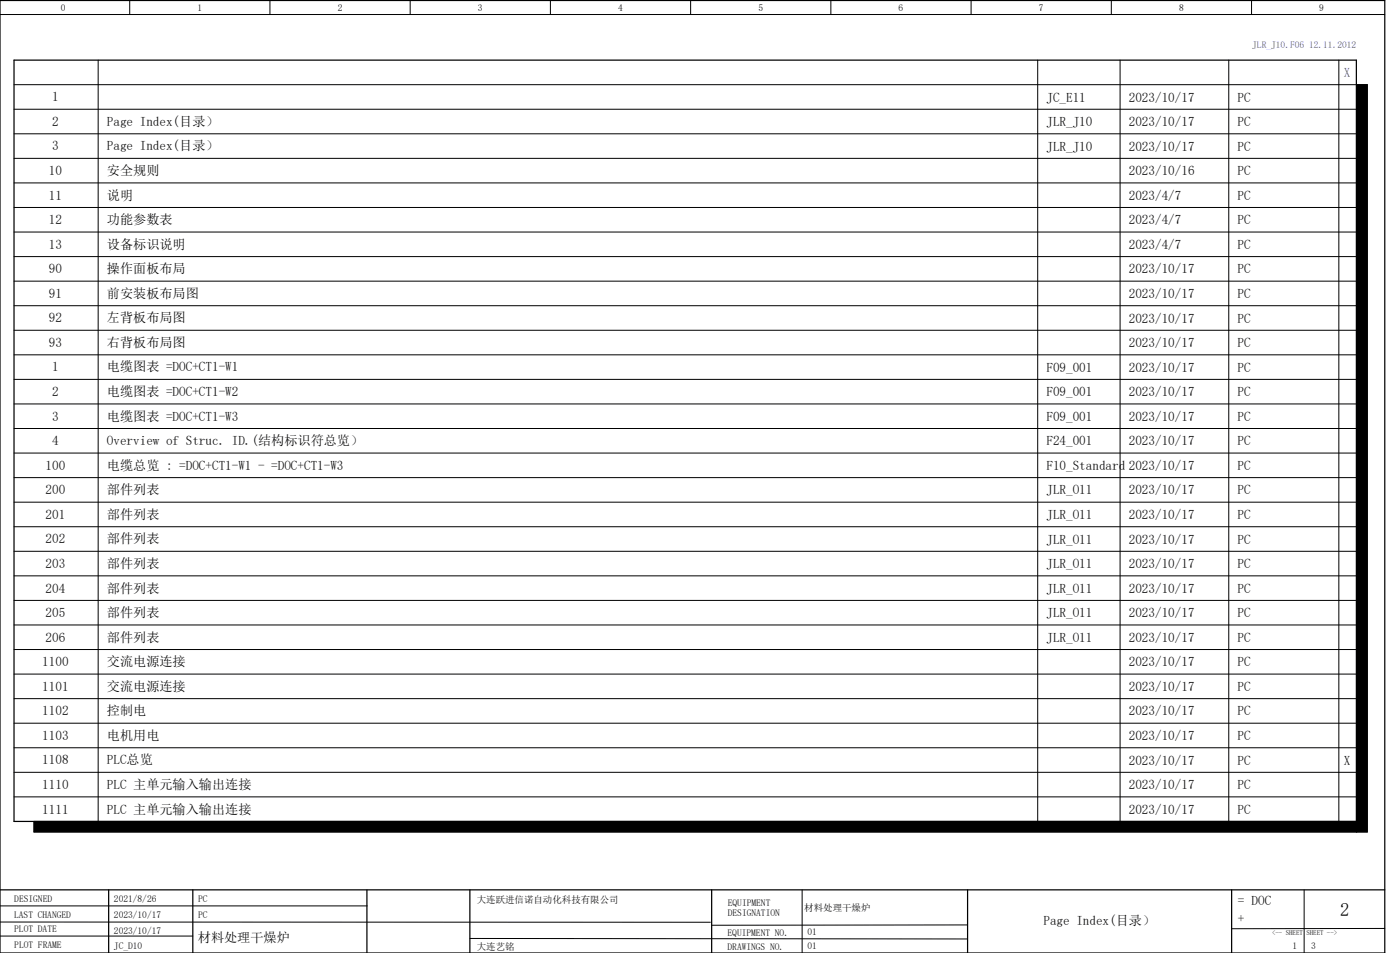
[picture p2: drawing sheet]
<svg xmlns="http://www.w3.org/2000/svg" width="399mm" height="272mm" viewBox="0 0 399 272" stroke-linecap="round" stroke-linejoin="round" font-family="sans-serif">
<defs><g id="words">
<text font-size="5.3" x="382.2" y="261">2</text>
<text font-size="3.7" fill="#00f" x="383.3" y="21.9">X</text>
<g font-size="3.7">
<text x="14.9" y="28.9">1</text>
<text x="298.5" y="28.9">JC_E11</text>
<text x="322" y="28.9">2023/10/17</text>
<text x="353" y="28.9">PC</text>
<text x="14.9" y="35.9">2</text>
<text x="30.5" y="35.9">Page Index(目录）</text>
<text x="298.5" y="35.9">JLR_J10</text>
<text x="322" y="35.9">2023/10/17</text>
<text x="353" y="35.9">PC</text>
<text x="14.9" y="42.9">3</text>
<text x="30.5" y="42.9">Page Index(目录）</text>
<text x="298.5" y="42.9">JLR_J10</text>
<text x="322" y="42.9">2023/10/17</text>
<text x="353" y="42.9">PC</text>
<text x="13.9" y="49.9">10</text>
<text x="30.5" y="49.9">安全规则</text>
<text x="322" y="49.9">2023/10/16</text>
<text x="353" y="49.9">PC</text>
<text x="13.9" y="56.9">11</text>
<text x="30.5" y="56.9">说明</text>
<text x="322" y="56.9">2023/4/7</text>
<text x="353" y="56.9">PC</text>
<text x="13.9" y="63.9">12</text>
<text x="30.5" y="63.9">功能参数表</text>
<text x="322" y="63.9">2023/4/7</text>
<text x="353" y="63.9">PC</text>
<text x="13.9" y="70.9">13</text>
<text x="30.5" y="70.9">设备标识说明</text>
<text x="322" y="70.9">2023/4/7</text>
<text x="353" y="70.9">PC</text>
<text x="13.9" y="77.9">90</text>
<text x="30.5" y="77.9">操作面板布局</text>
<text x="322" y="77.9">2023/10/17</text>
<text x="353" y="77.9">PC</text>
<text x="13.9" y="84.9">91</text>
<text x="30.5" y="84.9">前安装板布局图</text>
<text x="322" y="84.9">2023/10/17</text>
<text x="353" y="84.9">PC</text>
<text x="13.9" y="91.9">92</text>
<text x="30.5" y="91.9">左背板布局图</text>
<text x="322" y="91.9">2023/10/17</text>
<text x="353" y="91.9">PC</text>
<text x="13.9" y="98.9">93</text>
<text x="30.5" y="98.9">右背板布局图</text>
<text x="322" y="98.9">2023/10/17</text>
<text x="353" y="98.9">PC</text>
<text x="14.9" y="105.9">1</text>
<text x="30.5" y="105.9">电缆图表 =DOC+CT1-W1</text>
<text x="298.5" y="105.9">F09_001</text>
<text x="322" y="105.9">2023/10/17</text>
<text x="353" y="105.9">PC</text>
<text x="14.9" y="112.9">2</text>
<text x="30.5" y="112.9">电缆图表 =DOC+CT1-W2</text>
<text x="298.5" y="112.9">F09_001</text>
<text x="322" y="112.9">2023/10/17</text>
<text x="353" y="112.9">PC</text>
<text x="14.9" y="119.9">3</text>
<text x="30.5" y="119.9">电缆图表 =DOC+CT1-W3</text>
<text x="298.5" y="119.9">F09_001</text>
<text x="322" y="119.9">2023/10/17</text>
<text x="353" y="119.9">PC</text>
<text x="14.9" y="126.9">4</text>
<text x="30.5" y="126.9">Overview of Struc. ID.(结构标识符总览）</text>
<text x="298.5" y="126.9">F24_001</text>
<text x="322" y="126.9">2023/10/17</text>
<text x="353" y="126.9">PC</text>
<text x="13" y="133.9">100</text>
<text x="30.5" y="133.9">电缆总览 : =DOC+CT1-W1 - =DOC+CT1-W3</text>
<text x="298.5" y="133.9">F10_Standard 2023/10/17</text>
<text x="353" y="133.9">PC</text>
<text x="13" y="140.9">200</text>
<text x="30.5" y="140.9">部件列表</text>
<text x="298.5" y="140.9">JLR_O11</text>
<text x="322" y="140.9">2023/10/17</text>
<text x="353" y="140.9">PC</text>
<text x="13" y="147.9">201</text>
<text x="30.5" y="147.9">部件列表</text>
<text x="298.5" y="147.9">JLR_O11</text>
<text x="322" y="147.9">2023/10/17</text>
<text x="353" y="147.9">PC</text>
<text x="13" y="154.9">202</text>
<text x="30.5" y="154.9">部件列表</text>
<text x="298.5" y="154.9">JLR_O11</text>
<text x="322" y="154.9">2023/10/17</text>
<text x="353" y="154.9">PC</text>
<text x="13" y="161.9">203</text>
<text x="30.5" y="161.9">部件列表</text>
<text x="298.5" y="161.9">JLR_O11</text>
<text x="322" y="161.9">2023/10/17</text>
<text x="353" y="161.9">PC</text>
<text x="13" y="168.9">204</text>
<text x="30.5" y="168.9">部件列表</text>
<text x="298.5" y="168.9">JLR_O11</text>
<text x="322" y="168.9">2023/10/17</text>
<text x="353" y="168.9">PC</text>
<text x="13" y="175.9">205</text>
<text x="30.5" y="175.9">部件列表</text>
<text x="298.5" y="175.9">JLR_O11</text>
<text x="322" y="175.9">2023/10/17</text>
<text x="353" y="175.9">PC</text>
<text x="13" y="182.9">206</text>
<text x="30.5" y="182.9">部件列表</text>
<text x="298.5" y="182.9">JLR_O11</text>
<text x="322" y="182.9">2023/10/17</text>
<text x="353" y="182.9">PC</text>
<text x="12.1" y="189.9">1100</text>
<text x="30.5" y="189.9">交流电源连接</text>
<text x="322" y="189.9">2023/10/17</text>
<text x="353" y="189.9">PC</text>
<text x="12.1" y="196.9">1101</text>
<text x="30.5" y="196.9">交流电源连接</text>
<text x="322" y="196.9">2023/10/17</text>
<text x="353" y="196.9">PC</text>
<text x="12.1" y="203.9">1102</text>
<text x="30.5" y="203.9">控制电</text>
<text x="322" y="203.9">2023/10/17</text>
<text x="353" y="203.9">PC</text>
<text x="12.1" y="210.9">1103</text>
<text x="30.5" y="210.9">电机用电</text>
<text x="322" y="210.9">2023/10/17</text>
<text x="353" y="210.9">PC</text>
<text x="12.1" y="217.9">1108</text>
<text x="30.5" y="217.9">PLC总览</text>
<text x="322" y="217.9">2023/10/17</text>
<text x="353" y="217.9">PC</text>
<text x="383.3" y="217.9">X</text>
<text x="12.1" y="224.9">1110</text>
<text x="30.5" y="224.9">PLC 主单元输入输出连接</text>
<text x="322" y="224.9">2023/10/17</text>
<text x="353" y="224.9">PC</text>
<text x="12.1" y="231.9">1111</text>
<text x="30.5" y="231.9">PLC 主单元输入输出连接</text>
<text x="322" y="231.9">2023/10/17</text>
<text x="353" y="231.9">PC</text>
<text x="353.1" y="258">= DOC</text>
<text x="297.7" y="263.5">Page Index(目录）</text>
<text x="353.1" y="263">+</text>
<text x="56.4" y="268.5">材料处理干燥炉</text>
</g>
<g font-size="2.7">
<text x="17.3" y="3.1">0</text>
<text x="56.3" y="3.1">1</text>
<text x="96.3" y="3.1">2</text>
<text x="136.3" y="3.1">3</text>
<text x="176.3" y="3.1">4</text>
<text x="216.3" y="3.1">5</text>
<text x="256.3" y="3.1">6</text>
<text x="296.3" y="3.1">7</text>
<text x="336.3" y="3.1">8</text>
<text x="376.3" y="3.1">9</text>
<text x="4.1" y="257.1">DESIGNED</text>
<text x="32.5" y="257.1">2021/8/26</text>
<text x="56.5" y="257.1">PC</text>
<text x="136" y="257.3">大连跃进信诺自动化科技有限公司</text>
<text x="4" y="261.6">LAST CHANGED</text>
<text x="32.5" y="261.6">2023/10/17</text>
<text x="56.5" y="261.6">PC</text>
<text x="207.6" y="258.3">EQUIPMENT</text>
<text x="207.6" y="261">DESIGNATION</text>
<text x="229.4" y="259.7">材料处理干燥炉</text>
<text x="4.1" y="265.8">PLOT DATE</text>
<text x="32.5" y="266.1">2023/10/17</text>
<text x="207.5" y="266.7">EQUIPMENT NO.</text>
<text x="230.3" y="266.6">01</text>
<text x="4.1" y="270.2">PLOT FRAME</text>
<text x="32.5" y="270.6">JC_D10</text>
<text x="136" y="270.8">大连艺铭</text>
<text x="207.5" y="270.6">DRAWINGS NO.</text>
<text x="230.3" y="270.6">01</text>
<text x="368.6" y="270.6">1</text>
<text x="374" y="270.6">3</text>
</g>
<text font-size="2.7" fill="#00f" x="357.2" y="13.6">JLR_J10.F06 12.11.2012</text>
<g font-size="2">
<text x="362.9" y="266.6">&lt;-- SHEET</text>
<text x="372.7" y="266.4">SHEET --&gt;</text>
</g>
</g></defs>
<path d="M0 .1h395v271.5h-395zM4 17.1h382.9v217h-382.9zM0 253.6h395M31 253.6v18M55 253.6v18M104.7 253.7v18M134 253.6v18M203 253.6v18M276 253.6v18M351.3 253.6v18" fill="none" stroke="#000" stroke-width=".35"/>
<g fill="none" stroke="#000" stroke-width=".29">
<path d="M0 4.1h395M28 17.1v217M37 .1v4M77 .1v4M117 .1v4M157 .1v4M197 .1v4M237 .1v4M277 .1v4M296 17.1v217M317 .1v4M319.5 17.1v217"/>
<path d="M350.5 17.1v217M357 .1v4M381.9 17.1v217M4 24.1h382.9M4 38.1h382.9M4 31.1h382.9M387 24.1h3v213h-3zM4 59.1h382.9M4 52.1h382.9M4 45.1h382.9M4 73.1h382.9M4 66.1h382.9"/>
<path d="M4 94.1h382.9M4 87.1h382.9M4 80.1h382.9M4 115.1h382.9M4 108.1h382.9M4 101.1h382.9M4 136.1h382.9M4 129.1h382.9M4 122.1h382.9M4 157.1h382.9M4 150.1h382.9M4 143.1h382.9"/>
<path d="M4 178.1h382.9M4 171.1h382.9M4 164.1h382.9M4 199.1h382.9M4 192.1h382.9M4 185.1h382.9M4 213.1h382.9M4 206.1h382.9M4 227.1h382.9M4 220.1h382.9M9.7 234.1h377.2v3h-377.2zM0 258.2h104.8"/>
<path d="M228.8 253.6v18M372 253.6v18M0 262.8l202.6 .1M0 266.8h55M134.1 267.5l141.9 .1M276 263.6l-73 .1M395 264.6l-43.7 .1"/>
</g>
<path d="M9.7 234.1h377.2v3h-377.2zM387 24.1h3v213h-3z" fill="#000" stroke="#000" stroke-width=".29"/>
<use href="#words"/>
</svg>
